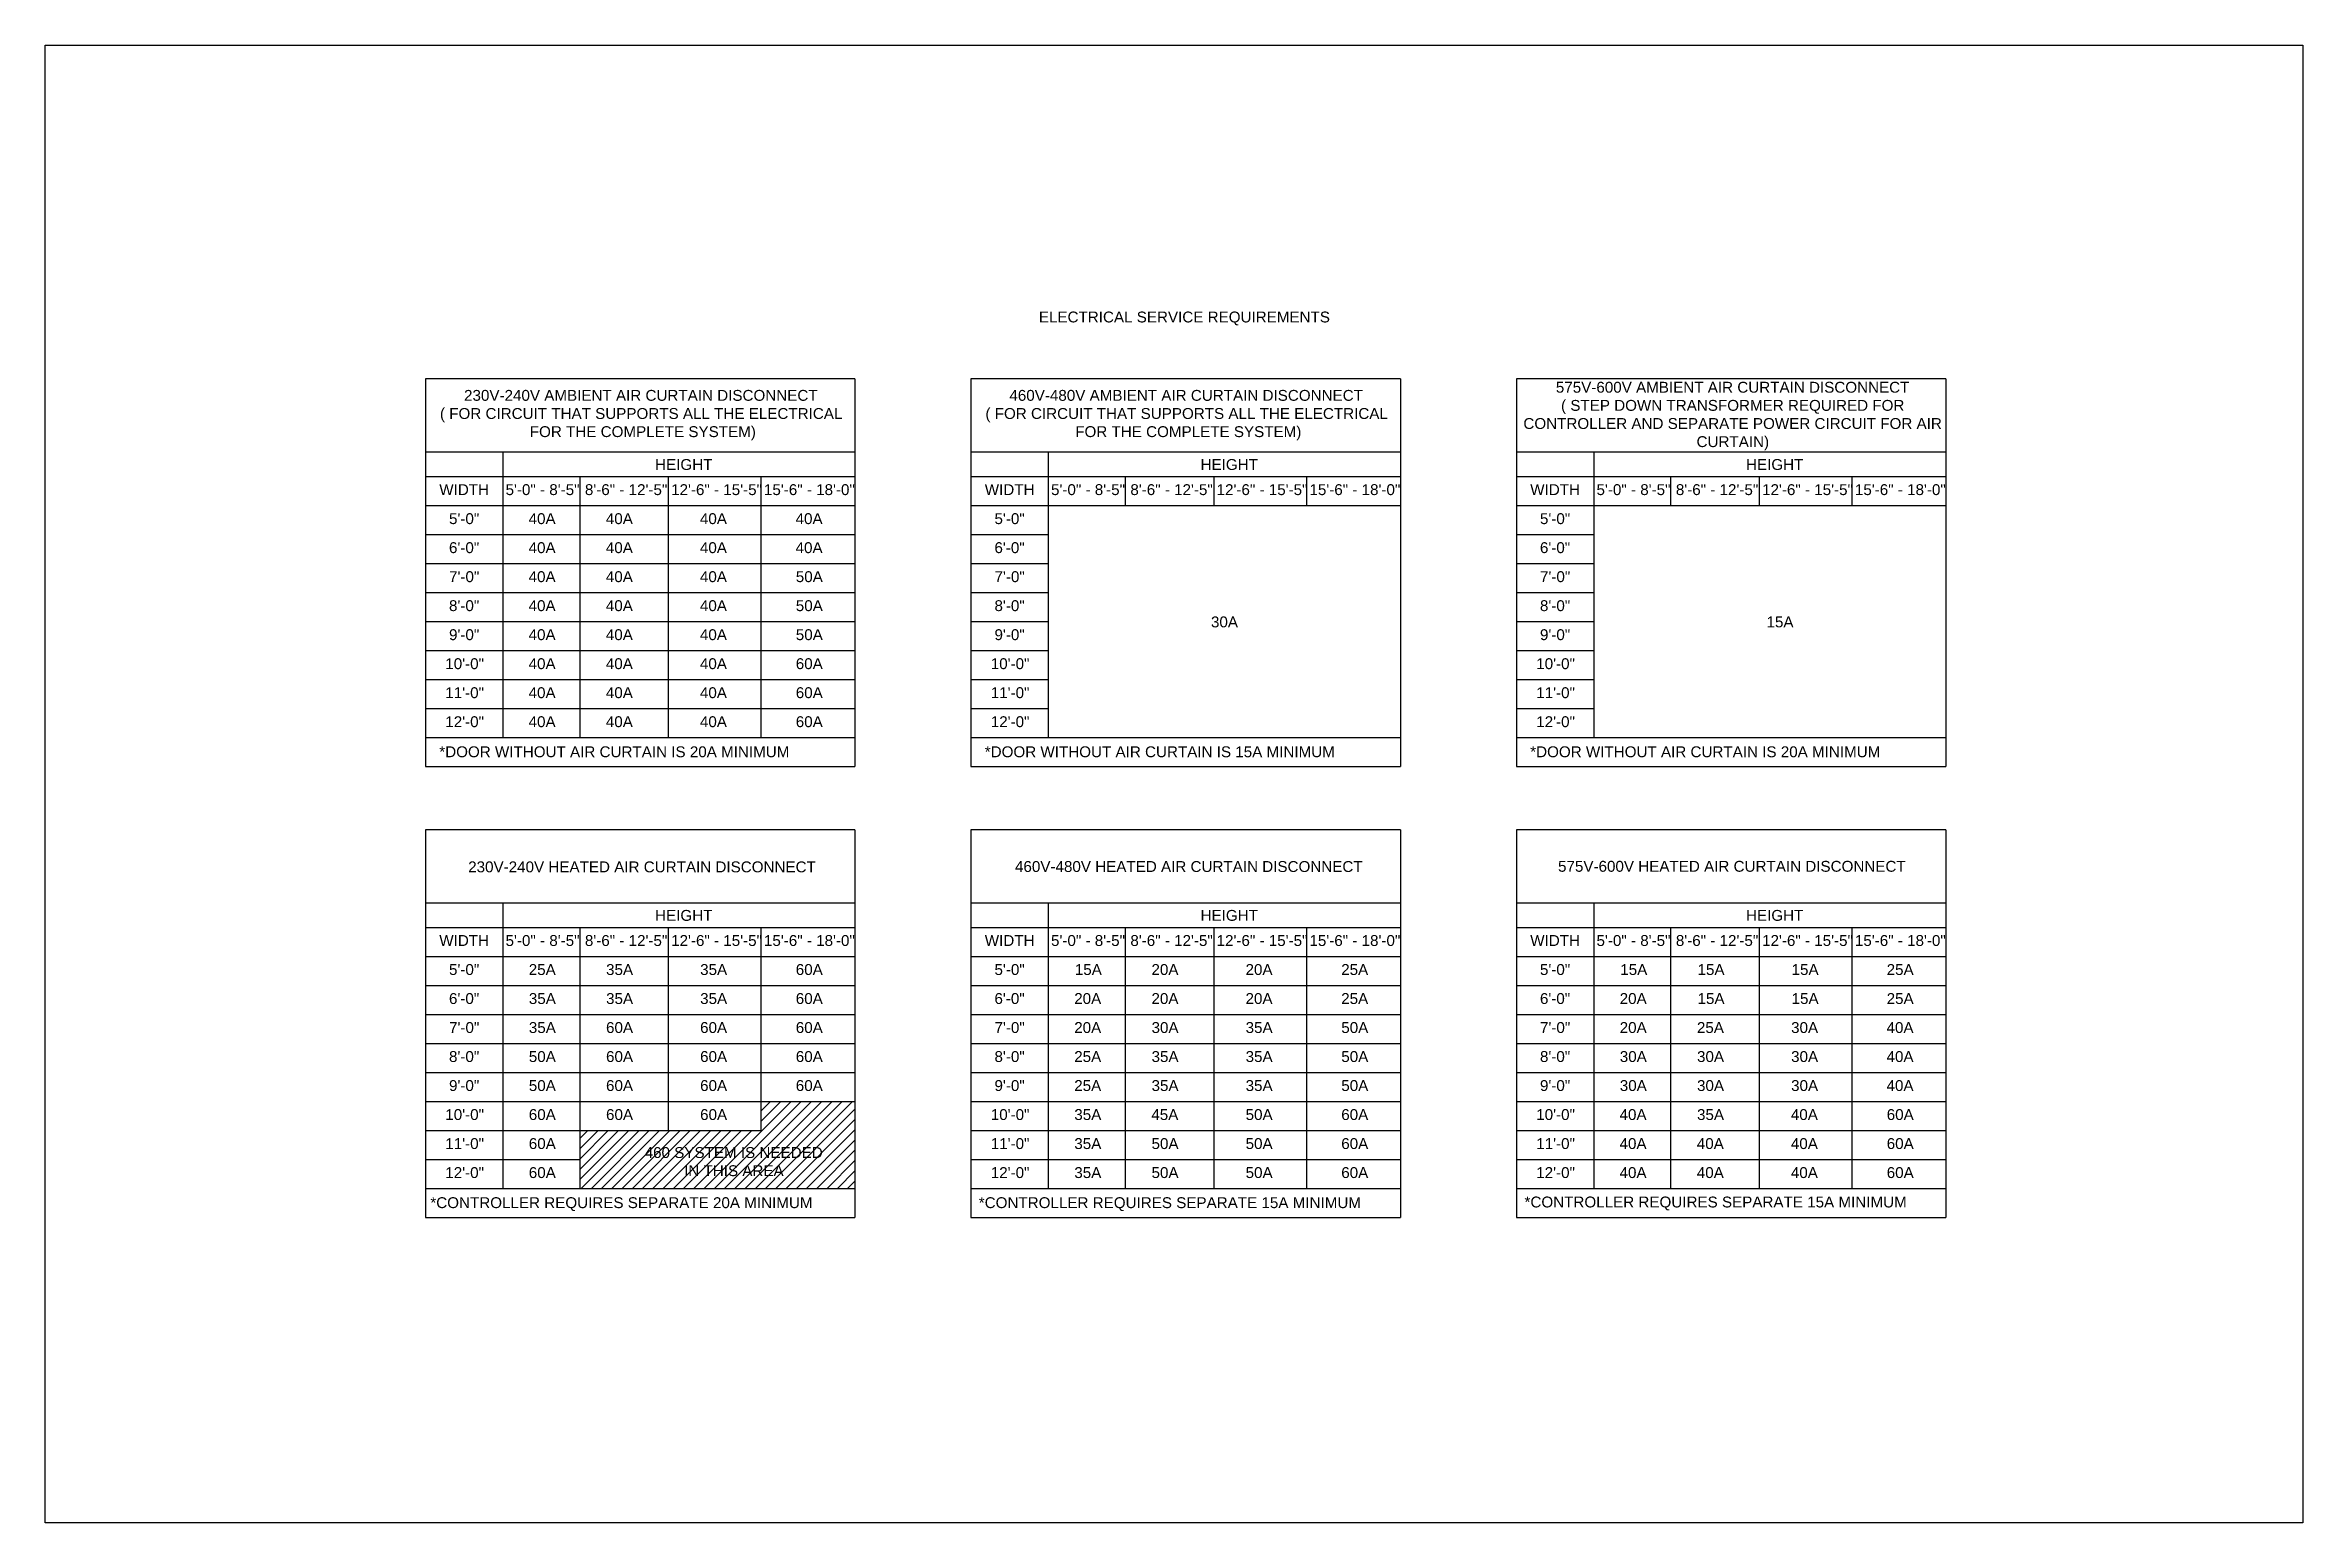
# Model space of a CAD drawing. Header units: inches. Extents: x 169.6 to 245.1, y 234.4 to 247.7.
# Drawn here: x 218.92 to 238.39, y 234.45 to 247.18 of the extents above; entities that cross this region are included whole.
import ezdxf

# ---------------------------------------------------------------- set-up
doc = ezdxf.new("R2010")
doc.units = ezdxf.units.IN
doc.header["$LTSCALE"] = 0.25
doc.header["$MEASUREMENT"] = 0
doc.layers.add('ANNOTATIONS', color=1, linetype='Continuous')
doc.layers.add('DETAILS', color=4, linetype='Continuous')
doc.styles.add('ARIAL', font='arial.ttf', dxfattribs={"height": 0.09375})

msp = doc.modelspace()

# ---------------------------------------------------------------- texts
at = {"layer": 'ANNOTATIONS', "char_height": 0.09375, "attachment_point": 1, "style": 'ARIAL'}
for s, insert, width in [('ELECTRICAL SERVICE REQUIREMENTS\\P', (227.48491, 244.88619), 4.1034303), ('\\pi0.53029;230V-240V AMBIENT AIR CURTAIN DISCONNECT \\P\\pi0.32246;( FOR CIRCUIT THAT SUPPORTS ALL THE ELECTRICAL\\P\\pi1.06082; FOR THE COMPLETE SYSTEM)', (221.99759, 244.21066), 4.1034303), ('\\pi0.5292;460V-480V AMBIENT AIR CURTAIN DISCONNECT \\P\\pi0.32246;( FOR CIRCUIT THAT SUPPORTS ALL THE ELECTRICAL\\P\\pi1.06082; FOR THE COMPLETE SYSTEM)', (226.70165, 244.21066), 4.1034303), ('\\pi0.41949;575V-600V AMBIENT AIR CURTAIN DISCONNECT \\P\\pi0.46423;( STEP DOWN TRANSFORMER REQUIRED FOR \\P\\pi0.13955;CONTROLLER AND SEPARATE POWER CIRCUIT FOR AIR \\P\\pi1.6329;CURTAIN)', (231.52393, 244.28073), 3.8802354), ('\\pi0.09397;HEIGHT', (224.0813, 243.61486), 0.6696081), ('\\pi0.09397;HEIGHT', (228.78536, 243.61486), 0.6696081), ('\\pi0.09397;HEIGHT', (233.48942, 243.61486), 0.6696081), ('\\pi0.1263;WIDTH', (222.18808, 243.39823), 0.6696081), ('\\pi0.02161;5\'-0" - 8\'-5"', (222.86434, 243.39823), 0.6696081), ('\\pi0.05582;8\'-6" - 12\'-5"', (223.51429, 243.39823), 0.8109902), ('\\pi0.06764;12\'-6" - 15\'-5"', (224.24611, 243.39823), 0.8985123), ('\\pi0.09793;15\'-6" - 18\'-0"', (225.01646, 243.39823), 0.9591047), ('\\pi0.1263;WIDTH', (226.89214, 243.39823), 0.6696081), ('\\pi0.02161;5\'-0" - 8\'-5"', (227.5684, 243.39823), 0.6696081), ('\\pi0.05582;8\'-6" - 12\'-5"', (228.21835, 243.39823), 0.8109902), ('\\pi0.06764;12\'-6" - 15\'-5"', (228.95017, 243.39823), 0.8985123), ('\\pi0.09793;15\'-6" - 18\'-0"', (229.72052, 243.39823), 0.9591047), ('\\pi0.1263;WIDTH', (231.59619, 243.39823), 0.6696081), ('\\pi0.02161;5\'-0" - 8\'-5"', (232.27246, 243.39823), 0.6696081), ('\\pi0.05582;8\'-6" - 12\'-5"', (232.9224, 243.39823), 0.8109902), ('\\pi0.06764;12\'-6" - 15\'-5"', (233.65423, 243.39823), 0.8985123), ('\\pi0.09793;15\'-6" - 18\'-0"', (234.42458, 243.39823), 0.9591047), ('\\pi0.2102;5\'-0"', (222.18808, 243.14823), 0.6696081), ('\\pi0.21902;40A', (222.86566, 243.14823), 0.6696081), ('\\pi0.21902;40A', (223.53174, 243.14823), 0.6696081), ('\\pi0.21902;40A', (224.343, 243.14823), 0.6696081), ('\\pi0.21902;40A', (225.16803, 243.14823), 0.6696081), ('\\pi0.2102;5\'-0"', (226.89214, 243.14823), 0.6696081), ('\\pi0.2102;5\'-0"', (231.59619, 243.14823), 0.6696081), ('\\pi0.20994;6\'-0"', (222.18808, 242.89823), 0.6696081), ('\\pi0.21902;40A', (222.86566, 242.89823), 0.6696081), ('\\pi0.21902;40A', (223.53174, 242.89823), 0.6696081), ('\\pi0.21902;40A', (224.343, 242.89823), 0.6696081), ('\\pi0.21902;40A', (225.16803, 242.89823), 0.6696081), ('\\pi0.20994;6\'-0"', (226.89214, 242.89823), 0.6696081), ('\\pi0.20994;6\'-0"', (231.59619, 242.89823), 0.6696081), ('\\pi0.21058;7\'-0"', (222.18808, 242.64823), 0.6696081), ('\\pi0.21902;40A', (222.86566, 242.64823), 0.6696081), ('\\pi0.21902;40A', (223.53174, 242.64823), 0.6696081), ('\\pi0.21902;40A', (224.343, 242.64823), 0.6696081), ('\\pi0.22091;50A', (225.16803, 242.64823), 0.6696081), ('\\pi0.21058;7\'-0"', (226.89214, 242.64823), 0.6696081), ('\\pi0.21058;7\'-0"', (231.59619, 242.64823), 0.6696081), ('\\pi0.21013;8\'-0"', (222.18808, 242.39823), 0.6696081), ('\\pi0.21902;40A', (222.86566, 242.39823), 0.6696081), ('\\pi0.21902;40A', (223.53174, 242.39823), 0.6696081), ('\\pi0.21902;40A', (224.343, 242.39823), 0.6696081), ('\\pi0.22091;50A', (225.16803, 242.39823), 0.6696081), ('\\pi0.21013;8\'-0"', (226.89214, 242.39823), 0.6696081), ('\\pi0.22094;30A', (228.74832, 242.25824), 0.6696081), ('\\pi0.21013;8\'-0"', (231.59619, 242.39823), 0.6696081), ('\\pi0.22532;15A', (233.53462, 242.25824), 0.6696081), ('\\pi0.2102;9\'-0"', (222.18808, 242.14823), 0.6696081), ('\\pi0.21902;40A', (222.86566, 242.14823), 0.6696081), ('\\pi0.21902;40A', (223.53174, 242.14823), 0.6696081), ('\\pi0.21902;40A', (224.343, 242.14823), 0.6696081), ('\\pi0.22091;50A', (225.16803, 242.14823), 0.6696081), ('\\pi0.2102;9\'-0"', (226.89214, 242.14823), 0.6696081), ('\\pi0.2102;9\'-0"', (231.59619, 242.14823), 0.6696081), ('\\pi0.17819;10\'-0"', (222.18808, 241.89823), 0.6696081), ('\\pi0.21902;40A', (222.86566, 241.89823), 0.6696081), ('\\pi0.21902;40A', (223.53174, 241.89823), 0.6696081), ('\\pi0.21902;40A', (224.343, 241.89823), 0.6696081), ('\\pi0.22065;60A', (225.16803, 241.89823), 0.6696081), ('\\pi0.17819;10\'-0"', (226.89214, 241.89823), 0.6696081), ('\\pi0.17819;10\'-0"', (231.59619, 241.89823), 0.6696081), ('\\pi0.17819;11\'-0"', (222.18808, 241.64823), 0.6696081), ('\\pi0.21902;40A', (222.86566, 241.64823), 0.6696081), ('\\pi0.21902;40A', (223.53174, 241.64823), 0.6696081), ('\\pi0.21902;40A', (224.343, 241.64823), 0.6696081), ('\\pi0.22065;60A', (225.16803, 241.64823), 0.6696081), ('\\pi0.17819;11\'-0"', (226.89214, 241.64823), 0.6696081), ('\\pi0.17819;11\'-0"', (231.59619, 241.64823), 0.6696081), ('\\pi0.17819;12\'-0"', (222.18808, 241.39823), 0.6696081), ('\\pi0.21902;40A', (222.86566, 241.39823), 0.6696081), ('\\pi0.21902;40A', (223.53174, 241.39823), 0.6696081), ('\\pi0.21902;40A', (224.343, 241.39823), 0.6696081), ('\\pi0.22065;60A', (225.16803, 241.39823), 0.6696081), ('\\pi0.17819;12\'-0"', (226.89214, 241.39823), 0.6696081), ('\\pi0.17819;12\'-0"', (231.59619, 241.39823), 0.6696081), ('\\pi0.12615;*DOOR WITHOUT AIR CURTAIN IS 20A MINIMUM', (222.18808, 241.13893), 3.2579223), ('\\pi0.12615;*DOOR WITHOUT AIR CURTAIN IS 15A MINIMUM', (226.89214, 241.13893), 3.2579223), ('\\pi0.12615;*DOOR WITHOUT AIR CURTAIN IS 20A MINIMUM', (231.59619, 241.13893), 3.2579223), ('\\pi0.24422;230V-240V HEATED AIR CURTAIN DISCONNECT ', (222.31933, 240.147), 3.4803827), ('\\pi0.24313;460V-480V HEATED AIR CURTAIN DISCONNECT ', (227.03599, 240.14997), 3.4803827), ('\\pi0.55654;575V-600V HEATED AIR CURTAIN DISCONNECT ', (231.40571, 240.15186), 4.1034303), ('\\pi0.09397;HEIGHT', (224.0813, 239.72888), 0.6696081), ('\\pi0.09397;HEIGHT', (228.78536, 239.72888), 0.6696081), ('\\pi0.09397;HEIGHT', (233.48942, 239.72888), 0.6696081), ('\\pi0.1263;WIDTH', (222.18808, 239.51225), 0.6696081), ('\\pi0.02161;5\'-0" - 8\'-5"', (222.86434, 239.51225), 0.6696081), ('\\pi0.05582;8\'-6" - 12\'-5"', (223.51429, 239.51225), 0.8109902), ('\\pi0.06764;12\'-6" - 15\'-5"', (224.24611, 239.51225), 0.8985123), ('\\pi0.09793;15\'-6" - 18\'-0"', (225.01646, 239.51225), 0.9591047), ('\\pi0.1263;WIDTH', (226.89214, 239.51225), 0.6696081), ('\\pi0.02161;5\'-0" - 8\'-5"', (227.5684, 239.51225), 0.6696081), ('\\pi0.05582;8\'-6" - 12\'-5"', (228.21835, 239.51225), 0.8109902), ('\\pi0.06764;12\'-6" - 15\'-5"', (228.95017, 239.51225), 0.8985123), ('\\pi0.09793;15\'-6" - 18\'-0"', (229.72052, 239.51225), 0.9591047), ('\\pi0.1263;WIDTH', (231.59619, 239.51225), 0.6696081), ('\\pi0.02161;5\'-0" - 8\'-5"', (232.27246, 239.51225), 0.6696081), ('\\pi0.05582;8\'-6" - 12\'-5"', (232.9224, 239.51225), 0.8109902), ('\\pi0.06764;12\'-6" - 15\'-5"', (233.65423, 239.51225), 0.8985123), ('\\pi0.09793;15\'-6" - 18\'-0"', (234.42458, 239.51225), 0.9591047), ('\\pi0.2102;5\'-0"', (222.18808, 239.26225), 0.6696081), ('\\pi0.22011;25A', (222.86566, 239.26225), 0.6696081), ('\\pi0.22094;35A', (223.53174, 239.26225), 0.6696081), ('\\pi0.22094;35A', (224.343, 239.26225), 0.6696081), ('\\pi0.22065;60A', (225.16803, 239.26225), 0.6696081), ('\\pi0.2102;5\'-0"', (226.89214, 239.26225), 0.6696081), ('\\pi0.22532;15A', (227.56972, 239.26225), 0.6696081), ('\\pi0.22011;20A', (228.2358, 239.26225), 0.6696081), ('\\pi0.22011;20A', (229.04706, 239.26225), 0.6696081), ('\\pi0.22011;25A', (229.87209, 239.26225), 0.6696081), ('\\pi0.2102;5\'-0"', (231.59619, 239.26225), 0.6696081), ('\\pi0.22532;15A', (232.27377, 239.26225), 0.6696081), ('\\pi0.22532;15A', (232.93986, 239.26225), 0.6696081), ('\\pi0.22532;15A', (233.75112, 239.26225), 0.6696081), ('\\pi0.22011;25A', (234.57615, 239.26225), 0.6696081), ('\\pi0.20994;6\'-0"', (222.18808, 239.01225), 0.6696081), ('\\pi0.22094;35A', (222.86566, 239.01225), 0.6696081), ('\\pi0.22094;35A', (223.53174, 239.01225), 0.6696081), ('\\pi0.22094;35A', (224.343, 239.01225), 0.6696081), ('\\pi0.22065;60A', (225.16803, 239.01225), 0.6696081), ('\\pi0.20994;6\'-0"', (226.89214, 239.01225), 0.6696081), ('\\pi0.22011;20A', (227.56972, 239.01225), 0.6696081), ('\\pi0.22011;20A', (228.2358, 239.01225), 0.6696081), ('\\pi0.22011;20A', (229.04706, 239.01225), 0.6696081), ('\\pi0.22011;25A', (229.87209, 239.01225), 0.6696081), ('\\pi0.20994;6\'-0"', (231.59619, 239.01225), 0.6696081), ('\\pi0.22011;20A', (232.27377, 239.01225), 0.6696081), ('\\pi0.22532;15A', (232.93986, 239.01225), 0.6696081), ('\\pi0.22532;15A', (233.75112, 239.01225), 0.6696081), ('\\pi0.22011;25A', (234.57615, 239.01225), 0.6696081), ('\\pi0.21058;7\'-0"', (222.18808, 238.76225), 0.6696081), ('\\pi0.22094;35A', (222.86566, 238.76225), 0.6696081), ('\\pi0.22065;60A', (223.53174, 238.76225), 0.6696081), ('\\pi0.22065;60A', (224.343, 238.76225), 0.6696081), ('\\pi0.22065;60A', (225.16803, 238.76225), 0.6696081), ('\\pi0.21058;7\'-0"', (226.89214, 238.76225), 0.6696081), ('\\pi0.22011;20A', (227.56972, 238.76225), 0.6696081), ('\\pi0.22094;30A', (228.2358, 238.76225), 0.6696081), ('\\pi0.22094;35A', (229.04706, 238.76225), 0.6696081), ('\\pi0.22091;50A', (229.87209, 238.76225), 0.6696081), ('\\pi0.21058;7\'-0"', (231.59619, 238.76225), 0.6696081), ('\\pi0.22011;20A', (232.27377, 238.76225), 0.6696081), ('\\pi0.22011;25A', (232.93986, 238.76225), 0.6696081), ('\\pi0.22094;30A', (233.75112, 238.76225), 0.6696081), ('\\pi0.21902;40A', (234.57615, 238.76225), 0.6696081), ('\\pi0.21013;8\'-0"', (222.18808, 238.51225), 0.6696081), ('\\pi0.22091;50A', (222.86566, 238.51225), 0.6696081), ('\\pi0.22065;60A', (223.53174, 238.51225), 0.6696081), ('\\pi0.22065;60A', (224.343, 238.51225), 0.6696081), ('\\pi0.22065;60A', (225.16803, 238.51225), 0.6696081), ('\\pi0.21013;8\'-0"', (226.89214, 238.51225), 0.6696081), ('\\pi0.22011;25A', (227.56972, 238.51225), 0.6696081), ('\\pi0.22094;35A', (228.2358, 238.51225), 0.6696081), ('\\pi0.22094;35A', (229.04706, 238.51225), 0.6696081), ('\\pi0.22091;50A', (229.87209, 238.51225), 0.6696081), ('\\pi0.21013;8\'-0"', (231.59619, 238.51225), 0.6696081), ('\\pi0.22094;30A', (232.27377, 238.51225), 0.6696081), ('\\pi0.22094;30A', (232.93986, 238.51225), 0.6696081), ('\\pi0.22094;30A', (233.75112, 238.51225), 0.6696081), ('\\pi0.21902;40A', (234.57615, 238.51225), 0.6696081), ('\\pi0.2102;9\'-0"', (222.18808, 238.26225), 0.6696081), ('\\pi0.22091;50A', (222.86566, 238.26225), 0.6696081), ('\\pi0.22065;60A', (223.53174, 238.26225), 0.6696081), ('\\pi0.22065;60A', (224.343, 238.26225), 0.6696081), ('\\pi0.22065;60A', (225.16803, 238.26225), 0.6696081), ('\\pi0.2102;9\'-0"', (226.89214, 238.26225), 0.6696081), ('\\pi0.22011;25A', (227.56972, 238.26225), 0.6696081), ('\\pi0.22094;35A', (228.2358, 238.26225), 0.6696081), ('\\pi0.22094;35A', (229.04706, 238.26225), 0.6696081), ('\\pi0.22091;50A', (229.87209, 238.26225), 0.6696081), ('\\pi0.2102;9\'-0"', (231.59619, 238.26225), 0.6696081), ('\\pi0.22094;30A', (232.27377, 238.26225), 0.6696081), ('\\pi0.22094;30A', (232.93986, 238.26225), 0.6696081), ('\\pi0.22094;30A', (233.75112, 238.26225), 0.6696081), ('\\pi0.21902;40A', (234.57615, 238.26225), 0.6696081), ('\\pi0.17819;10\'-0"', (222.18808, 238.01225), 0.6696081), ('\\pi0.22065;60A', (222.86566, 238.01225), 0.6696081), ('\\pi0.22065;60A', (223.53174, 238.01225), 0.6696081), ('\\pi0.22065;60A', (224.343, 238.01225), 0.6696081), ('\\pi0.17819;10\'-0"', (226.89214, 238.01225), 0.6696081), ('\\pi0.22094;35A', (227.56972, 238.01225), 0.6696081), ('\\pi0.21902;45A', (228.2358, 238.01225), 0.6696081), ('\\pi0.22091;50A', (229.04706, 238.01225), 0.6696081), ('\\pi0.22065;60A', (229.87209, 238.01225), 0.6696081), ('\\pi0.17819;10\'-0"', (231.59619, 238.01225), 0.6696081), ('\\pi0.21902;40A', (232.27377, 238.01225), 0.6696081), ('\\pi0.22094;35A', (232.93986, 238.01225), 0.6696081), ('\\pi0.21902;40A', (233.75112, 238.01225), 0.6696081), ('\\pi0.22065;60A', (234.57615, 238.01225), 0.6696081), ('\\pi0.17819;11\'-0"', (222.18808, 237.76225), 0.6696081), ('\\pi0.22065;60A', (222.86566, 237.76225), 0.6696081), ('\\pi0.17819;11\'-0"', (226.89214, 237.76225), 0.6696081), ('\\pi0.22094;35A', (227.56972, 237.76225), 0.6696081), ('\\pi0.22091;50A', (228.2358, 237.76225), 0.6696081), ('\\pi0.22091;50A', (229.04706, 237.76225), 0.6696081), ('\\pi0.22065;60A', (229.87209, 237.76225), 0.6696081), ('\\pi0.17819;11\'-0"', (231.59619, 237.76225), 0.6696081), ('\\pi0.21902;40A', (232.27377, 237.76225), 0.6696081), ('\\pi0.21902;40A', (232.93986, 237.76225), 0.6696081), ('\\pi0.21902;40A', (233.75112, 237.76225), 0.6696081), ('\\pi0.22065;60A', (234.57615, 237.76225), 0.6696081), ('\\pi0.0337;460 SYSTEM IS NEEDED \\P\\pi0.37391;IN THIS AREA', (224.0517, 237.6848), 1.5945072), ('\\pi0.17819;12\'-0"', (222.18808, 237.51225), 0.6696081), ('\\pi0.22065;60A', (222.86566, 237.51225), 0.6696081), ('\\pi0.17819;12\'-0"', (226.89214, 237.51225), 0.6696081), ('\\pi0.22094;35A', (227.56972, 237.51225), 0.6696081), ('\\pi0.22091;50A', (228.2358, 237.51225), 0.6696081), ('\\pi0.22091;50A', (229.04706, 237.51225), 0.6696081), ('\\pi0.22065;60A', (229.87209, 237.51225), 0.6696081), ('\\pi0.17819;12\'-0"', (231.59619, 237.51225), 0.6696081), ('\\pi0.21902;40A', (232.27377, 237.51225), 0.6696081), ('\\pi0.21902;40A', (232.93986, 237.51225), 0.6696081), ('\\pi0.21902;40A', (233.75112, 237.51225), 0.6696081), ('\\pi0.22065;60A', (234.57615, 237.51225), 0.6696081), ('\\pi0.04903;*CONTROLLER REQUIRES SEPARATE 20A MINIMUM', (222.18808, 237.25295), 3.3807099), ('\\pi0.07462;*CONTROLLER REQUIRES SEPARATE 15A MINIMUM', (226.89214, 237.25295), 3.431889), ('\\pi0.07462;*CONTROLLER REQUIRES SEPARATE 15A MINIMUM', (231.59847, 237.25867), 3.431889)]:
    msp.add_mtext(s, dxfattribs=dict(at, insert=insert, width=width))

# ---------------------------------------------------------------- hatches: boundary and pattern name
at = {"layer": 'ANNOTATIONS'}
h = msp.add_hatch(dxfattribs=at)
h.set_pattern_fill('ANSI31', color=256, scale=0.5)
h.set_pattern_definition([(45, (220.52733, 234.14128), (-0.0441942, 0.0441942), [])])
h.paths.add_polyline_path([(225.08783, 238.07808), (225.08783, 237.82808), (223.52535, 237.82808), (223.52535, 237.32808), (225.89938, 237.32808), (225.89938, 238.07808)])
h.paths.add_polyline_path([(224.06029, 237.38041), (225.64291, 237.38041), (225.64291, 237.73145), (224.06029, 237.73145)], flags=24)
at = {"layer": 'DETAILS'}
h = msp.add_hatch(dxfattribs=at)
h.set_pattern_fill('ANSI34', color=256, style=0)
h.set_pattern_definition([(45, (214.8911, 231.7817), (-0.53033, 0.53033), []), (45, (215.06785, 231.7817), (-0.53033, 0.53033), []), (45, (215.2446, 231.7817), (-0.53033, 0.53033), []), (45, (215.4214, 231.7817), (-0.53033, 0.53033), [])])
edge = h.paths.add_edge_path(flags=0)
edge.add_line((220.40392, 237.56954), (220.43726, 237.5546))
edge.add_arc((220.43405, 237.54743), 0.00785, -1.295993, 65.864162, ccw=False)
edge.add_arc((220.43405, 237.54708), 0.00785, -65.864162, 1.295993, ccw=False)
edge.add_line((220.43726, 237.53991), (220.40392, 237.52497))
edge.add_arc((220.41214, 237.50661), 0.02012, 114.135838, 174.862577)
edge.add_line((220.3921, 237.50841), (220.3861, 237.44168))
edge.add_arc((220.33792, 237.44601), 0.04838, 303.762707, 354.862577, ccw=False)
edge.add_arc((220.36689, 237.40268), 0.00375, 123.762707, 299.581245)
edge.add_arc((220.29655, 237.52658), 0.14623, 299.581245, 311.875067)
edge.add_arc((220.41012, 237.39991), 0.0239, 49.802623, 131.875067, ccw=False)
edge.add_arc((220.42902, 237.42228), 0.0054, 229.802623, 270.719118)
edge.add_arc((220.42995, 237.3488), 0.06809, 69.279031, 90.719118, ccw=False)
edge.add_arc((220.45544, 237.41579), 0.00359, 246.991646, 357.889769)
edge.add_line((220.45902, 237.41566), (220.45879, 237.43482))
edge.add_arc((220.44716, 237.43468), 0.01163, 0.690606, 55.256638)
edge.add_line((220.45379, 237.44424), (220.43353, 237.4583))
edge.add_arc((220.43296, 237.45747), 0.001, 55.256638, 157.166143)
edge.add_line((220.43203, 237.45786), (220.42786, 237.44794))
edge.add_arc((220.42694, 237.44833), 0.001, 245.077943, 337.166143, ccw=False)
edge.add_line((220.42651, 237.44742), (220.41307, 237.45367))
edge.add_arc((220.41349, 237.45457), 0.001, 175.551201, 245.077943, ccw=False)
edge.add_line((220.4125, 237.45465), (220.4163, 237.50357))
edge.add_arc((220.43145, 237.50239), 0.0152, 114.800918, 175.551201, ccw=False)
edge.add_line((220.42508, 237.51619), (220.45118, 237.52825))
edge.add_arc((220.44243, 237.54718), 0.02086, 294.800918, 360.193767)
edge.add_arc((220.44243, 237.54732), 0.02086, 359.806233, 425.199082)
edge.add_line((220.45118, 237.56626), (220.42508, 237.57832))
edge.add_arc((220.43145, 237.59212), 0.0152, 184.448799, 245.199082, ccw=False)
edge.add_line((220.4163, 237.59094), (220.4125, 237.63986))
edge.add_arc((220.41349, 237.63994), 0.001, 114.922057, 184.448799, ccw=False)
edge.add_line((220.41307, 237.64084), (220.42651, 237.64709))
edge.add_arc((220.42694, 237.64618), 0.001, 22.833857, 114.922057, ccw=False)
edge.add_line((220.42786, 237.64657), (220.43203, 237.63665))
edge.add_arc((220.43296, 237.63703), 0.001, 202.833857, 304.743362)
edge.add_line((220.43353, 237.63621), (220.45379, 237.65027))
edge.add_arc((220.44716, 237.65982), 0.01163, 304.743362, 359.309394)
edge.add_line((220.45879, 237.65968), (220.45902, 237.67885))
edge.add_arc((220.45544, 237.67872), 0.00359, 2.110231, 113.008354)
edge.add_arc((220.42995, 237.74571), 0.06809, 269.280882, 290.720969, ccw=False)
edge.add_arc((220.42902, 237.67223), 0.0054, 89.280882, 130.197377)
edge.add_arc((220.41012, 237.6946), 0.0239, 228.124933, 310.197377, ccw=False)
edge.add_arc((220.29655, 237.56792), 0.14623, 48.124933, 60.418755)
edge.add_arc((220.36689, 237.69183), 0.00375, 60.418755, 236.237293)
edge.add_arc((220.33792, 237.64849), 0.04838, 5.137423, 56.237293, ccw=False)
edge.add_line((220.3861, 237.65283), (220.3921, 237.5861))
edge.add_arc((220.41214, 237.5879), 0.02012, 185.137423, 245.864162)

# ---------------------------------------------------------------- linework, layer by layer
at = {"layer": 'ANNOTATIONS'}
for p, q in [((222.19532, 244.30546), (222.19532, 240.96406)), ((225.89938, 244.30546), (222.19532, 244.30546)), ((225.89938, 244.30546), (225.89938, 240.96406)), ((226.89938, 244.30546), (226.89938, 240.96406)), ((230.60344, 244.30546), (226.89938, 244.30546)), ((230.60344, 244.30546), (230.60344, 240.96406)), ((231.60344, 244.30546), (231.60344, 240.96406)), ((235.3075, 244.30546), (231.60344, 244.30546)), ((235.3075, 244.30546), (235.3075, 240.96406)), ((222.19532, 243.67626), (225.89938, 243.67626)), ((222.86224, 243.67626), (222.86224, 241.21406)), ((226.89938, 243.67626), (230.60344, 243.67626)), ((227.5663, 243.67626), (227.5663, 241.21406)), ((231.60344, 243.67626), (235.3075, 243.67626)), ((232.27036, 243.67626), (232.27036, 241.21406)), ((222.19532, 243.46406), (225.89938, 243.46406)), ((223.52535, 243.46406), (223.52535, 241.21406)), ((224.28944, 243.46406), (224.28944, 241.21406)), ((225.08783, 243.46406), (225.08783, 241.21406)), ((226.89938, 243.46406), (230.60344, 243.46406)), ((228.22941, 243.46406), (228.22941, 243.21406)), ((228.9935, 243.46406), (228.9935, 243.21406)), ((229.79189, 243.46406), (229.79189, 243.21406)), ((231.60344, 243.46406), (235.3075, 243.46406)), ((232.93347, 243.46406), (232.93347, 243.21406)), ((233.69756, 243.46406), (233.69756, 243.21406)), ((234.49595, 243.46406), (234.49595, 243.21406)), ((222.19532, 243.21406), (225.89938, 243.21406)), ((226.89938, 243.21406), (230.60344, 243.21406)), ((231.60344, 243.21406), (235.3075, 243.21406)), ((222.19532, 242.96406), (225.89938, 242.96406)), ((226.89938, 242.96406), (227.5663, 242.96406)), ((231.60344, 242.96406), (232.27036, 242.96406)), ((222.19532, 242.71406), (225.89938, 242.71406)), ((226.89938, 242.71406), (227.5663, 242.71406)), ((231.60344, 242.71406), (232.27036, 242.71406)), ((222.19532, 242.46406), (225.89938, 242.46406)), ((226.89938, 242.46406), (227.5663, 242.46406)), ((231.60344, 242.46406), (232.27036, 242.46406)), ((222.19532, 242.21406), (225.89938, 242.21406)), ((226.89938, 242.21406), (227.5663, 242.21406)), ((231.60344, 242.21406), (232.27036, 242.21406)), ((222.19532, 241.96406), (225.89938, 241.96406)), ((226.89938, 241.96406), (227.5663, 241.96406)), ((231.60344, 241.96406), (232.27036, 241.96406)), ((222.19532, 241.71406), (225.89938, 241.71406)), ((226.89938, 241.71406), (227.5663, 241.71406)), ((231.60344, 241.71406), (232.27036, 241.71406)), ((222.19532, 241.46406), (225.89938, 241.46406)), ((226.89938, 241.46406), (227.5663, 241.46406)), ((231.60344, 241.46406), (232.27036, 241.46406)), ((222.19532, 241.21406), (225.89938, 241.21406)), ((226.89938, 241.21406), (230.60344, 241.21406)), ((231.60344, 241.21406), (235.3075, 241.21406)), ((222.19532, 240.96406), (225.89938, 240.96406)), ((226.89938, 240.96406), (230.60344, 240.96406)), ((231.60344, 240.96406), (235.3075, 240.96406)), ((222.19532, 240.41948), (222.19532, 237.07808)), ((225.89938, 240.41948), (222.19532, 240.41948)), ((225.89938, 240.41948), (225.89938, 237.07808)), ((226.89938, 240.41948), (226.89938, 237.07808)), ((230.60344, 240.41948), (226.89938, 240.41948)), ((230.60344, 240.41948), (230.60344, 237.07808)), ((231.60344, 240.41948), (231.60344, 237.07808)), ((235.3075, 240.41948), (231.60344, 240.41948)), ((235.3075, 240.41948), (235.3075, 237.07808)), ((222.19532, 239.79028), (225.89938, 239.79028)), ((222.86224, 239.79028), (222.86224, 237.32808)), ((226.89938, 239.79028), (230.60344, 239.79028)), ((227.5663, 239.79028), (227.5663, 237.32808)), ((231.60344, 239.79028), (235.3075, 239.79028)), ((232.27036, 239.79028), (232.27036, 237.32808)), ((222.19532, 239.57808), (225.89938, 239.57808)), ((223.52535, 239.57808), (223.52535, 237.32808)), ((224.28944, 239.57808), (224.28944, 237.82808)), ((225.08783, 239.57808), (225.08783, 237.82808)), ((226.89938, 239.57808), (230.60344, 239.57808)), ((228.22941, 239.57808), (228.22941, 237.32808)), ((228.9935, 239.57808), (228.9935, 237.32808)), ((229.79189, 239.57808), (229.79189, 237.32808)), ((231.60344, 239.57808), (235.3075, 239.57808)), ((232.93347, 239.57808), (232.93347, 237.32808)), ((233.69756, 239.57808), (233.69756, 237.32808)), ((234.49595, 239.57808), (234.49595, 237.32808)), ((222.19532, 239.32808), (225.89938, 239.32808)), ((226.89938, 239.32808), (230.60344, 239.32808)), ((231.60344, 239.32808), (235.3075, 239.32808)), ((222.19532, 239.07808), (225.89938, 239.07808)), ((226.89938, 239.07808), (230.60344, 239.07808)), ((231.60344, 239.07808), (235.3075, 239.07808)), ((222.19532, 238.82808), (225.89938, 238.82808)), ((226.89938, 238.82808), (230.60344, 238.82808)), ((231.60344, 238.82808), (235.3075, 238.82808)), ((222.19532, 238.57808), (225.89938, 238.57808)), ((226.89938, 238.57808), (230.60344, 238.57808)), ((231.60344, 238.57808), (235.3075, 238.57808)), ((222.19532, 238.32808), (225.89938, 238.32808)), ((226.89938, 238.32808), (230.60344, 238.32808)), ((231.60344, 238.32808), (235.3075, 238.32808)), ((222.19532, 238.07808), (225.89938, 238.07808)), ((226.89938, 238.07808), (230.60344, 238.07808)), ((231.60344, 238.07808), (235.3075, 238.07808)), ((222.19532, 237.82808), (225.08783, 237.82808)), ((226.89938, 237.82808), (230.60344, 237.82808)), ((231.60344, 237.82808), (235.3075, 237.82808)), ((222.19532, 237.57808), (223.52535, 237.57808)), ((226.89938, 237.57808), (230.60344, 237.57808)), ((231.60344, 237.57808), (235.3075, 237.57808)), ((222.19532, 237.32808), (225.89938, 237.32808)), ((226.89938, 237.32808), (230.60344, 237.32808)), ((231.60344, 237.32808), (235.3075, 237.32808)), ((222.19532, 237.07808), (225.89938, 237.07808)), ((226.89938, 237.07808), (230.60344, 237.07808)), ((231.60344, 237.07808), (235.3075, 237.07808))]:
    msp.add_line(p, q, dxfattribs=at)
at = {"layer": 'defpoints'}
msp.add_lwpolyline([(238.38533, 234.44685), (218.91545, 234.44685), (218.91545, 247.18196), (238.38533, 247.18196)], close=True, dxfattribs=at)

msp.set_redraw_order([(e.dxf.handle, doc.entitydb.next_handle()) for e in msp.query("TEXT MTEXT ATTDEF DIMENSION ARC_DIMENSION")])  # texts and dimensions are drawn at this point

doc.saveas('drawing.dxf')
